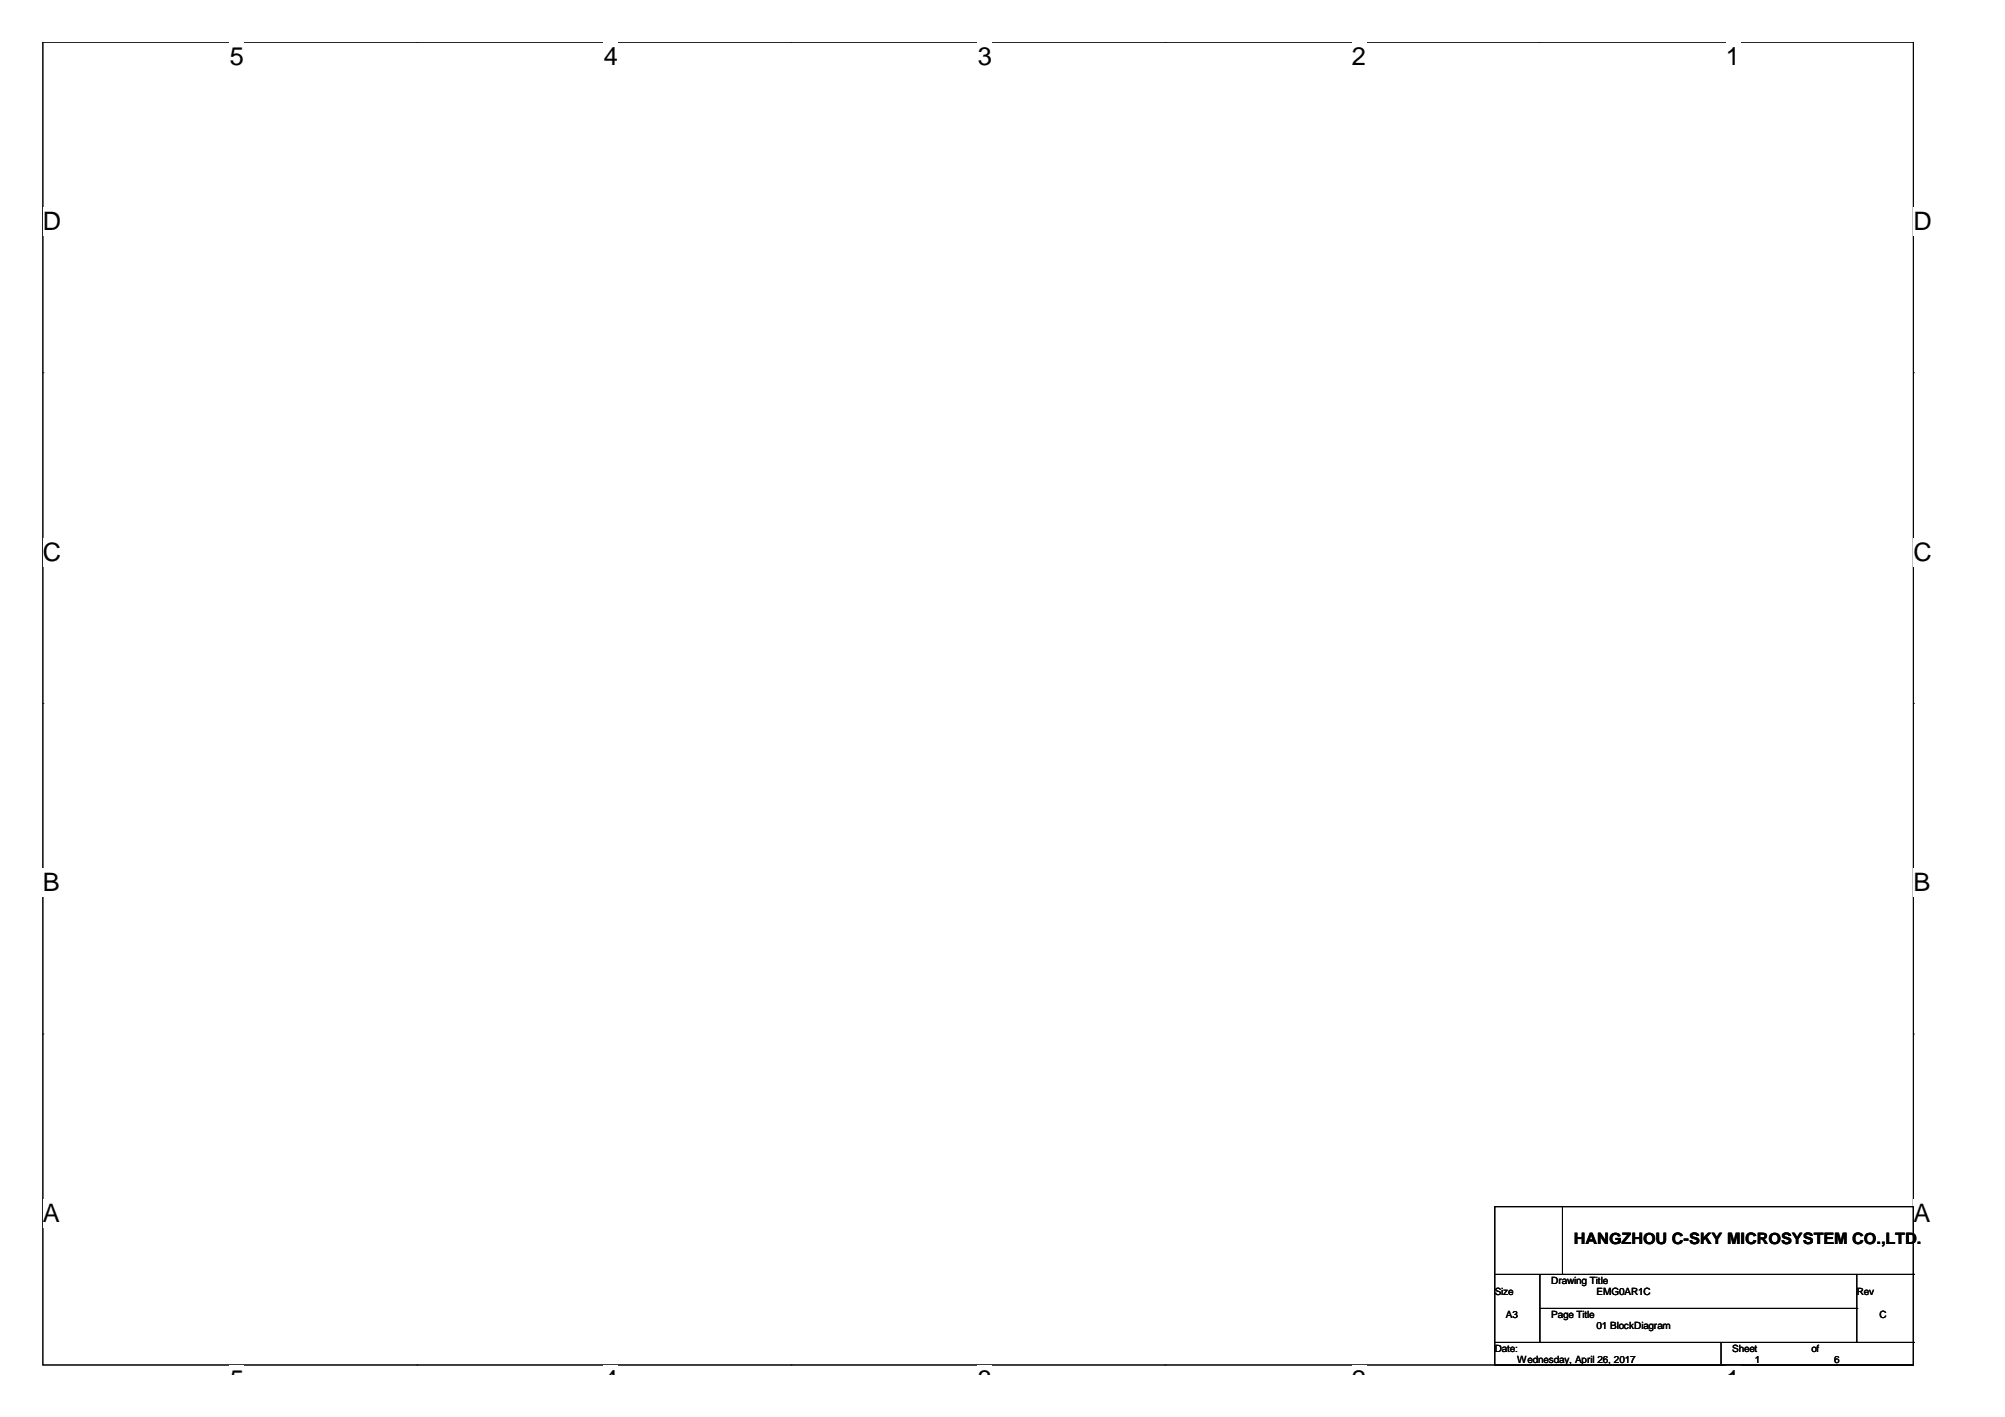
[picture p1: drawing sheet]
<svg xmlns="http://www.w3.org/2000/svg" width="297mm" height="210mm" viewBox="0 0 297 210" stroke-linecap="round" stroke-linejoin="round" font-family="sans-serif">
<defs><g id="words">
<g font-size="3.8">
<text x="34" y="9.6">5</text>
<text x="89.5" y="9.6">4</text>
<text x="144.9" y="9.6">3</text>
<text x="200.3" y="9.6">2</text>
<text x="255.7" y="9.6">1</text>
<text x="6.3" y="34.1">D</text>
<text x="283.5" y="34.1">D</text>
<text x="6.3" y="83.1">C</text>
<text x="283.5" y="83.1">C</text>
<text x="6.3" y="132.1">B</text>
<text x="283.5" y="132.1">B</text>
<text x="6.3" y="181">A</text>
<text x="283.5" y="181">A</text>
<text x="34" y="205.6">5</text>
<text x="89.5" y="205.6">4</text>
<text x="144.9" y="205.6">3</text>
<text x="200.3" y="205.6">2</text>
<text x="255.7" y="205.6">1</text>
</g>
<text font-size="2.3" x="233.2" y="184.2">HANGZHOU C-SKY MICROSYSTEM CO.,LTD.</text>
<g font-size="1.5">
<text x="221.4" y="191.8">Size</text>
<text x="229.8" y="190.1">Drawing Title</text>
<text x="236.5" y="191.8">EMG0AR1C</text>
<text x="275.1" y="191.8">Rev</text>
<text x="223.1" y="195.2">A3</text>
<text x="229.8" y="195.2">Page Title</text>
<text x="236.5" y="196.9">01 BlockDiagram</text>
<text x="278.4" y="195.2">C</text>
<text x="221.4" y="200.2">Date:</text>
<text x="224.8" y="201.9">Wednesday, April 26, 2017</text>
<text x="256.6" y="200.2">Sheet</text>
<text x="260" y="201.9">1</text>
<text x="268.4" y="200.2">of</text>
<text x="271.7" y="201.9">6</text>
</g>
</g></defs>
<path d="M6.3 6.2h277.2v196h-277.2z" fill="none" stroke="#000" stroke-width=".15"/>
<g fill="#fff">
<path d="M34 6.2h2.2v4.3h-2.2z"/>
<path d="M34 202.2h2.2v1.4h-2.2z"/>
</g>
<path d="M61.8 6.2h.1M61.8 202.2h.1" fill="none" stroke="#000" stroke-width=".15"/>
<g fill="#fff">
<path d="M89.5 6.2h2.1v4.3h-2.1z"/>
<path d="M89.5 202.2h2.1v1.4h-2.1z"/>
</g>
<path d="M117.2 6.2h.1M117.2 202.2h.1" fill="none" stroke="#000" stroke-width=".15"/>
<g fill="#fff">
<path d="M144.9 6.2h2.1v4.3h-2.1z"/>
<path d="M144.9 202.2h2.1v1.4h-2.1z"/>
</g>
<path d="M172.6 6.2h.1M172.6 202.2h.1" fill="none" stroke="#000" stroke-width=".15"/>
<g fill="#fff">
<path d="M200.3 6.2h2.1v4.3h-2.1z"/>
<path d="M200.3 202.2h2.1v1.4h-2.1z"/>
</g>
<path d="M228 6.2h.1M228 202.2h.1" fill="none" stroke="#000" stroke-width=".15"/>
<g fill="#fff">
<path d="M255.7 6.2h2.1v4.3h-2.1z"/>
<path d="M255.7 202.2h2.1v1.4h-2.1z"/>
<path d="M6.3 30.7h2.8v4.2h-2.8z"/>
<path d="M283.5 30.7h2.7v4.2h-2.7z"/>
<path d="M6.3 79.7h2.8v4.2h-2.8z"/>
<path d="M283.5 79.7h2.7v4.2h-2.7z"/>
</g>
<path d="M6.3 55.2h.1M283.5 55.2h.1" fill="none" stroke="#000" stroke-width=".15"/>
<g fill="#fff">
<path d="M6.3 128.7h2.6v4.2h-2.6z"/>
<path d="M283.5 128.7h2.5v4.2h-2.5z"/>
</g>
<path d="M6.3 104.2h.1M283.5 104.2h.1" fill="none" stroke="#000" stroke-width=".15"/>
<g fill="#fff">
<path d="M6.3 177.6h2.6v4.3h-2.6z"/>
<path d="M283.5 177.6h2.5v4.3h-2.5z"/>
</g>
<g fill="none" stroke="#000" stroke-width=".15">
<path d="M6.3 153.2h.1M283.5 153.2h.1M221.4 178.7h62.1v23.5h-62.1zM231.5 178.7v10.1M221.4 188.8h62.1M221.4 198.9h62.1M228.1 198.9h.1M228.1 188.8v10.1M228.1 193.8h47M231.5 188.8h.1M255 198.9v3.3M275.1 198.9h.1"/>
<path d="M275.1 193.8h.1M275.1 188.8v10.1M283.5 188.8h.1M283.5 198.9h.1M255 202.2h.1"/>
</g>
<use href="#words"/>
</svg>
